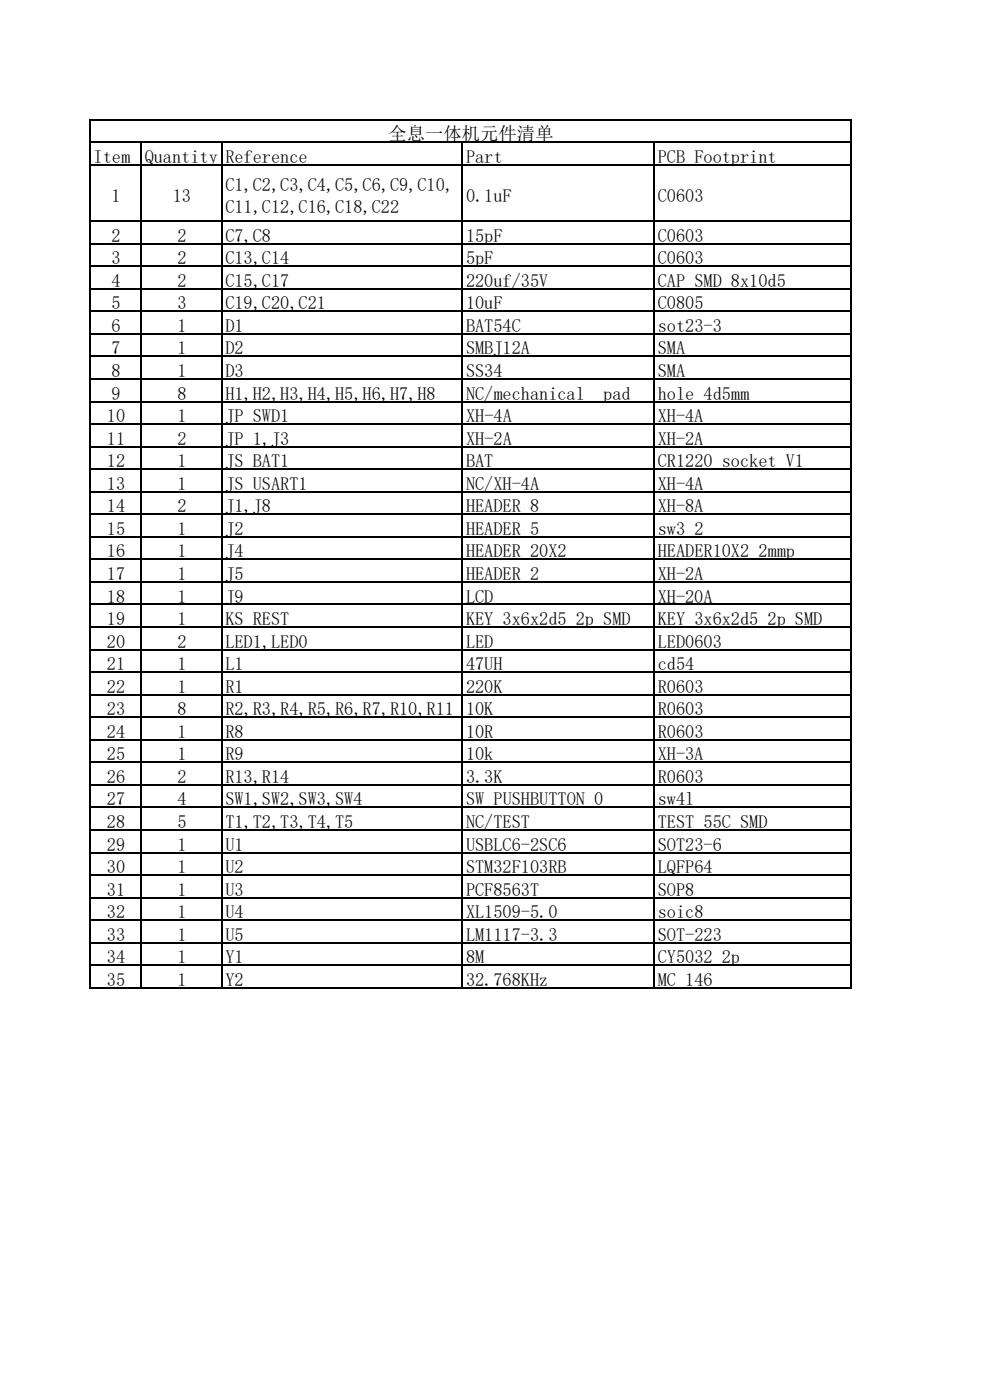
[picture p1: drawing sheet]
<svg xmlns="http://www.w3.org/2000/svg" width="210mm" height="297mm" viewBox="0 0 210 297" stroke-linecap="round" stroke-linejoin="round" font-family="sans-serif">
<defs><g id="words">
<g font-size="3.9">
<text x="82.4" y="29.8">全息一体机元件清单</text>
<text x="19.9" y="34.6">Item</text>
<text x="30.7" y="34.6">Quantity</text>
<text x="47.8" y="34.6">Reference</text>
<text x="98.8" y="34.6">Part</text>
<text x="139.5" y="34.6">PCB Footprint</text>
<text x="47.8" y="40.6">C1,C2,C3,C4,C5,C6,C9,C10,</text>
<text x="23.7" y="42.9">1</text>
<text x="36.7" y="42.9">13</text>
<text x="47.8" y="45.3">C11,C12,C16,C18,C22</text>
<text x="98.8" y="42.9">0.1uF</text>
<text x="139.5" y="42.9">C0603</text>
<text x="23.7" y="51.3">2</text>
<text x="37.6" y="51.3">2</text>
<text x="47.8" y="51.3">C7,C8</text>
<text x="98.8" y="51.3">15pF</text>
<text x="139.5" y="51.3">C0603</text>
<text x="23.7" y="56.1">3</text>
<text x="37.6" y="56.1">2</text>
<text x="47.8" y="56.1">C13,C14</text>
<text x="98.8" y="56.1">5pF</text>
<text x="139.5" y="56.1">C0603</text>
<text x="23.7" y="60.9">4</text>
<text x="23.7" y="65.6">5</text>
<text x="37.6" y="60.9">2</text>
<text x="37.6" y="65.6">3</text>
<text x="47.8" y="60.9">C15,C17</text>
<text x="47.8" y="65.6">C19,C20,C21</text>
<text x="98.8" y="60.9">220uf/35V</text>
<text x="98.8" y="65.6">10uF</text>
<text x="139.5" y="60.9">CAP_SMD_8x10d5</text>
<text x="139.5" y="65.6">C0805</text>
<text x="23.7" y="70.4">6</text>
<text x="37.6" y="70.4">1</text>
<text x="47.8" y="70.4">D1</text>
<text x="98.8" y="70.4">BAT54C</text>
<text x="139.5" y="70.4">sot23-3</text>
<text x="23.7" y="75.2">7</text>
<text x="37.6" y="75.2">1</text>
<text x="47.8" y="75.2">D2</text>
<text x="98.8" y="75.2">SMBJ12A</text>
<text x="139.5" y="75.2">SMA</text>
<text x="23.7" y="80">8</text>
<text x="37.6" y="80">1</text>
<text x="47.8" y="80">D3</text>
<text x="98.8" y="80">SS34</text>
<text x="139.5" y="80">SMA</text>
<text x="22.7" y="89.6">10</text>
<text x="23.7" y="84.8">9</text>
<text x="37.6" y="84.8">8</text>
<text x="37.6" y="89.6">1</text>
<text x="47.8" y="84.8">H1,H2,H3,H4,H5,H6,H7,H8</text>
<text x="47.8" y="89.6">JP_SWD1</text>
<text x="98.8" y="84.8">NC/mechanical _pad</text>
<text x="98.8" y="89.6">XH-4A</text>
<text x="139.5" y="84.8">hole_4d5mm</text>
<text x="139.5" y="89.6">XH-4A</text>
<text x="22.7" y="94.3">11</text>
<text x="37.6" y="94.3">2</text>
<text x="47.8" y="94.3">JP_1,J3</text>
<text x="98.8" y="94.3">XH-2A</text>
<text x="139.5" y="94.3">XH-2A</text>
<text x="22.7" y="99.1">12</text>
<text x="37.6" y="99.1">1</text>
<text x="47.8" y="99.1">JS_BAT1</text>
<text x="98.8" y="99.1">BAT</text>
<text x="139.5" y="99.1">CR1220_socket_V1</text>
<text x="22.7" y="103.9">13</text>
<text x="37.6" y="103.9">1</text>
<text x="47.8" y="103.9">JS_USART1</text>
<text x="98.8" y="103.9">NC/XH-4A</text>
<text x="139.5" y="103.9">XH-4A</text>
<text x="22.7" y="108.7">14</text>
<text x="22.7" y="113.5">15</text>
<text x="37.6" y="108.7">2</text>
<text x="37.6" y="113.5">1</text>
<text x="47.8" y="108.7">J1,J8</text>
<text x="47.8" y="113.5">J2</text>
<text x="98.8" y="108.7">HEADER 8</text>
<text x="98.8" y="113.5">HEADER 5</text>
<text x="139.5" y="108.7">XH-8A</text>
<text x="139.5" y="113.5">sw3_2</text>
<text x="22.7" y="118.3">16</text>
<text x="37.6" y="118.3">1</text>
<text x="47.8" y="118.3">J4</text>
<text x="98.8" y="118.3">HEADER 20X2</text>
<text x="139.5" y="118.3">HEADER10X2_2mmp</text>
<text x="22.7" y="123">17</text>
<text x="37.6" y="123">1</text>
<text x="47.8" y="123">J5</text>
<text x="98.8" y="123">HEADER 2</text>
<text x="139.5" y="123">XH-2A</text>
<text x="22.7" y="127.8">18</text>
<text x="37.6" y="127.8">1</text>
<text x="47.8" y="127.8">J9</text>
<text x="98.8" y="127.8">LCD</text>
<text x="139.5" y="127.8">XH-20A</text>
<text x="22.7" y="132.6">19</text>
<text x="22.7" y="137.4">20</text>
<text x="37.6" y="132.6">1</text>
<text x="37.6" y="137.4">2</text>
<text x="47.8" y="132.6">KS_REST</text>
<text x="47.8" y="137.4">LED1,LED0</text>
<text x="98.8" y="132.6">KEY_3x6x2d5_2p_SMD</text>
<text x="98.8" y="137.4">LED</text>
<text x="139.5" y="132.6">KEY_3x6x2d5_2p_SMD</text>
<text x="139.5" y="137.4">LED0603</text>
<text x="22.7" y="142.2">21</text>
<text x="37.6" y="142.2">1</text>
<text x="47.8" y="142.2">L1</text>
<text x="98.8" y="142.2">47UH</text>
<text x="139.5" y="142.2">cd54</text>
<text x="22.7" y="146.9">22</text>
<text x="37.6" y="146.9">1</text>
<text x="47.8" y="146.9">R1</text>
<text x="98.8" y="146.9">220K</text>
<text x="139.5" y="146.9">R0603</text>
<text x="22.7" y="151.7">23</text>
<text x="37.6" y="151.7">8</text>
<text x="47.8" y="151.7">R2,R3,R4,R5,R6,R7,R10,R11</text>
<text x="98.8" y="151.7">10K</text>
<text x="139.5" y="151.7">R0603</text>
<text x="22.7" y="156.5">24</text>
<text x="22.7" y="161.3">25</text>
<text x="37.6" y="156.5">1</text>
<text x="37.6" y="161.3">1</text>
<text x="47.8" y="156.5">R8</text>
<text x="47.8" y="161.3">R9</text>
<text x="98.8" y="156.5">10R</text>
<text x="98.8" y="161.3">10k</text>
<text x="139.5" y="156.5">R0603</text>
<text x="139.5" y="161.3">XH-3A</text>
<text x="22.7" y="166.1">26</text>
<text x="37.6" y="166.1">2</text>
<text x="47.8" y="166.1">R13,R14</text>
<text x="98.8" y="166.1">3.3K</text>
<text x="139.5" y="166.1">R0603</text>
<text x="22.7" y="170.9">27</text>
<text x="37.6" y="170.9">4</text>
<text x="47.8" y="170.9">SW1,SW2,SW3,SW4</text>
<text x="98.8" y="170.9">SW PUSHBUTTON_0</text>
<text x="139.5" y="170.9">sw4l</text>
<text x="22.7" y="175.7">28</text>
<text x="37.6" y="175.7">5</text>
<text x="47.8" y="175.7">T1,T2,T3,T4,T5</text>
<text x="98.8" y="175.7">NC/TEST</text>
<text x="139.5" y="175.7">TEST_55C_SMD</text>
<text x="22.7" y="180.4">29</text>
<text x="22.7" y="185.2">30</text>
<text x="37.6" y="180.4">1</text>
<text x="37.6" y="185.2">1</text>
<text x="47.8" y="180.4">U1</text>
<text x="47.8" y="185.2">U2</text>
<text x="98.8" y="180.4">USBLC6-2SC6</text>
<text x="98.8" y="185.2">STM32F103RB</text>
<text x="139.5" y="180.4">SOT23-6</text>
<text x="139.5" y="185.2">LQFP64</text>
<text x="22.7" y="190">31</text>
<text x="37.6" y="190">1</text>
<text x="47.8" y="190">U3</text>
<text x="98.8" y="190">PCF8563T</text>
<text x="139.5" y="190">SOP8</text>
<text x="22.7" y="194.8">32</text>
<text x="37.6" y="194.8">1</text>
<text x="47.8" y="194.8">U4</text>
<text x="98.8" y="194.8">XL1509-5.0</text>
<text x="139.5" y="194.8">soic8</text>
<text x="22.7" y="199.6">33</text>
<text x="37.6" y="199.6">1</text>
<text x="47.8" y="199.6">U5</text>
<text x="98.8" y="199.6">LM1117-3.3</text>
<text x="139.5" y="199.6">SOT-223</text>
<text x="22.7" y="204.4">34</text>
<text x="22.7" y="209.1">35</text>
<text x="37.6" y="204.4">1</text>
<text x="37.6" y="209.1">1</text>
<text x="47.8" y="204.4">Y1</text>
<text x="47.8" y="209.1">Y2</text>
<text x="98.8" y="204.4">8M</text>
<text x="98.8" y="209.1">32.768KHz</text>
<text x="139.5" y="204.4">CY5032_2p</text>
<text x="139.5" y="209.1">MC_146</text>
</g>
</g></defs>
<g fill="none" stroke="#000" stroke-width=".34">
<path d="M18.9 25.4h161.7M18.9 30.2h161.7M18.9 35h161.7M19 25.2v184.5M29.9 30v179.7M47 30v179.7M98 30v179.7M138.7 30v179.7M180.5 25.2v184.5M18.9 46.9h161.7M18.9 51.7h161.7M18.9 56.5h161.7"/>
<path d="M18.9 61.3h161.7M18.9 66h161.7M18.9 70.8h161.7M18.9 75.6h161.7M18.9 80.4h161.7M18.9 85.2h161.7M18.9 90h161.7M18.9 94.7h161.7M18.9 99.5h161.7M18.9 104.3h161.7M18.9 109.1h161.7M18.9 113.9h161.7"/>
<path d="M18.9 118.7h161.7M18.9 123.4h161.7M18.9 128.2h161.7M18.9 133h161.7M18.9 137.8h161.7M18.9 142.6h161.7M18.9 147.4h161.7M18.9 152.1h161.7M18.9 156.9h161.7M18.9 161.7h161.7M18.9 166.5h161.7M18.9 171.3h161.7"/>
<path d="M18.9 176.1h161.7M18.9 180.8h161.7M18.9 185.6h161.7M18.9 190.4h161.7M18.9 195.2h161.7M18.9 200h161.7M18.9 204.8h161.7M18.9 209.6h161.7"/>
</g>
<use href="#words"/>
</svg>
